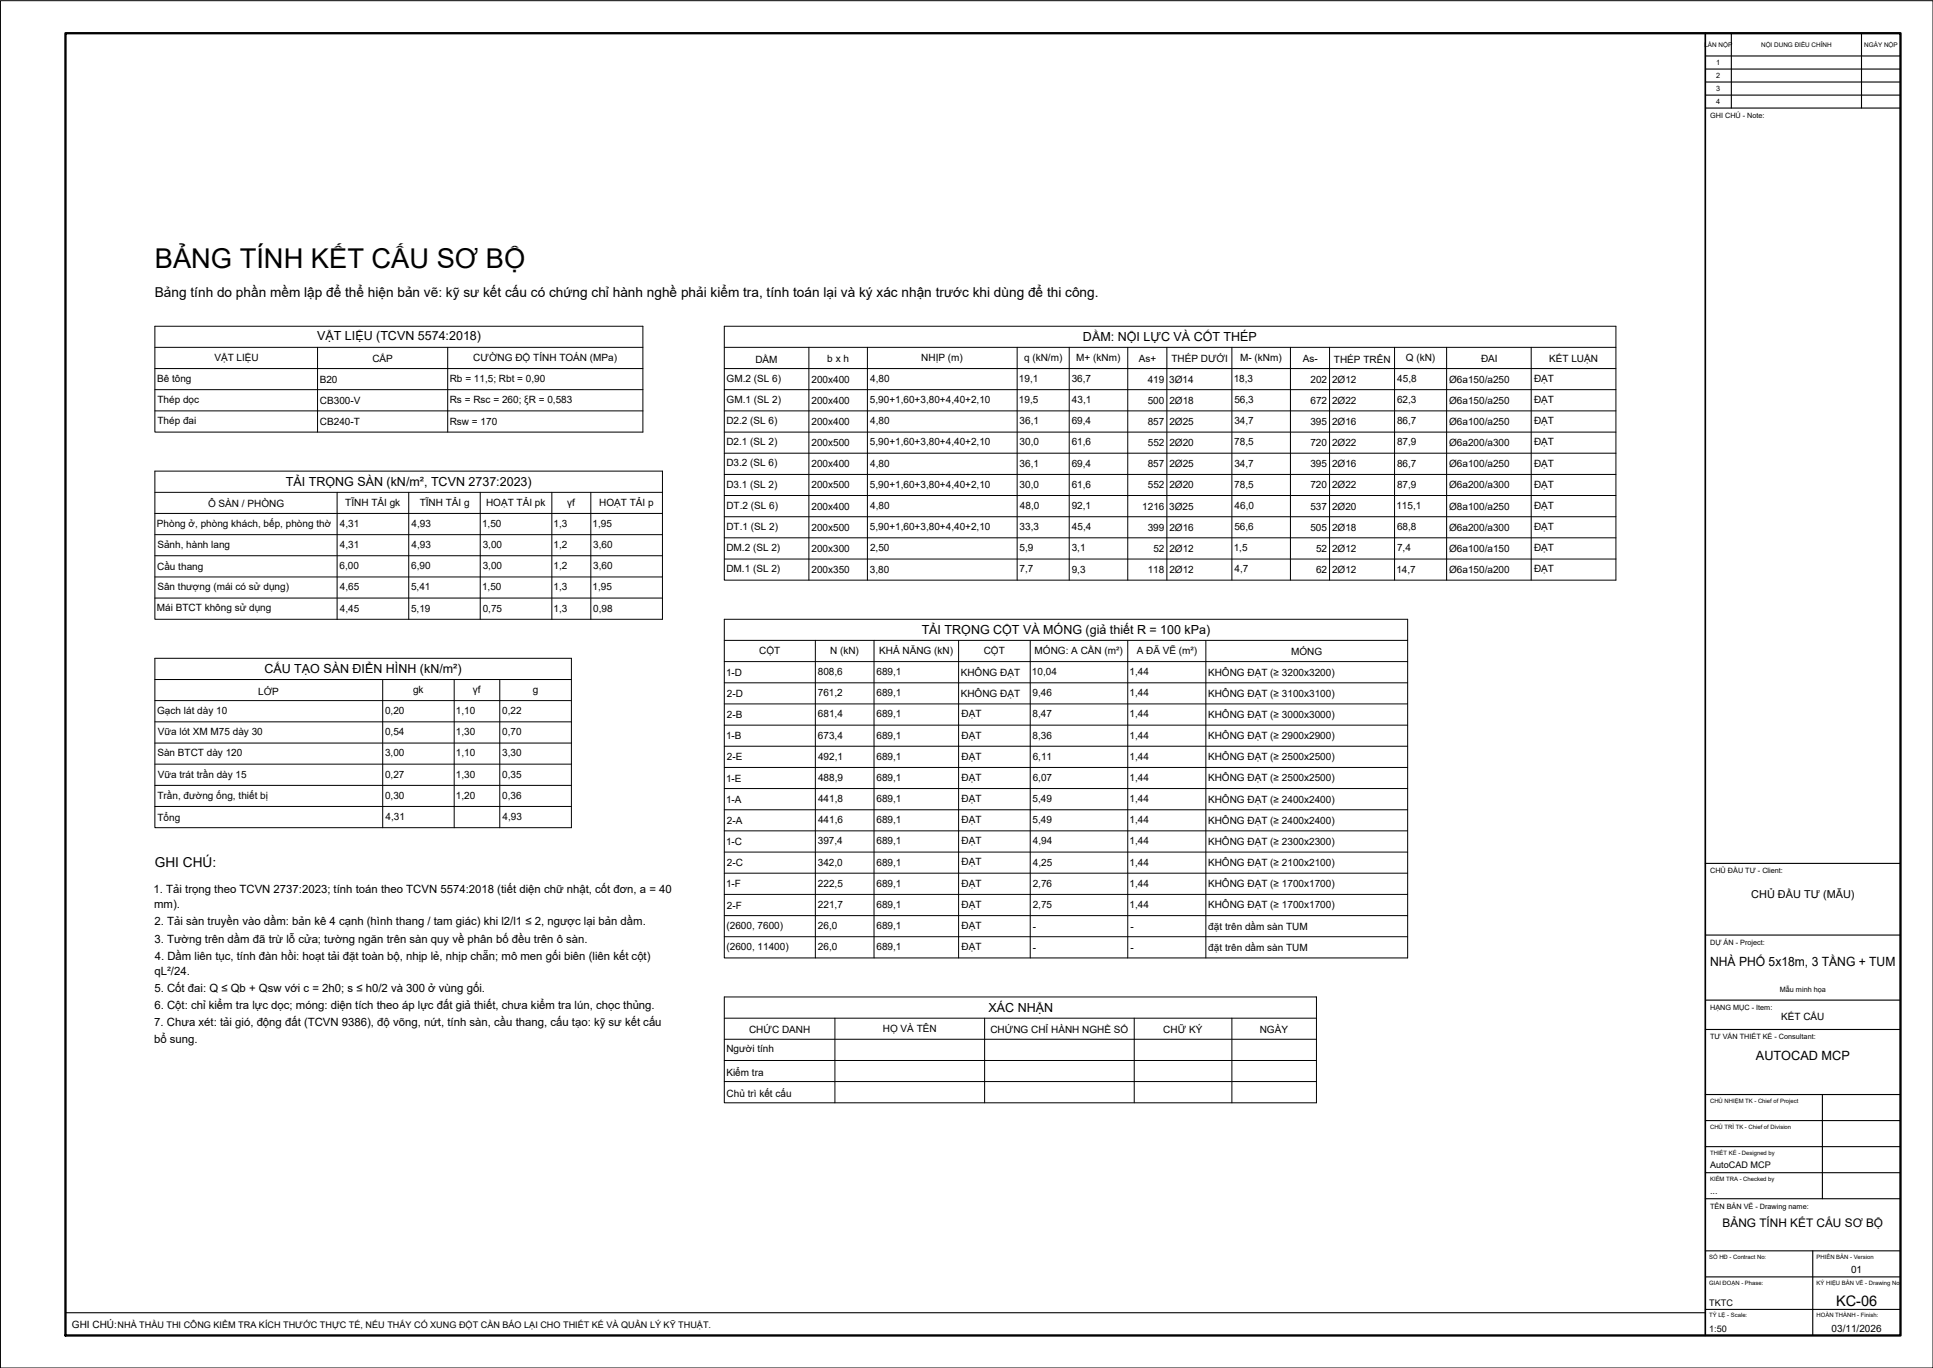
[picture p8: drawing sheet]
<svg xmlns="http://www.w3.org/2000/svg" width="594mm" height="420mm" viewBox="0 0 594 420" stroke-linecap="round" stroke-linejoin="round" font-family="sans-serif">
<defs><g id="words">
<text font-size="8.4" x="47.6" y="82.2">BẢNG TÍNH KẾT CẤU SƠ BỘ</text>
<text font-size="4.5" x="564.3" y="401">KC-06</text>
<g font-size="4.2">
<text x="47.6" y="91.2">Bảng tính do phần mềm lập để thể hiện bản vẽ: kỹ sư kết cấu có chứng chỉ hành nghề phải kiểm tra, tính toán lại và ký xác nhận trước khi dùng để thi công.</text>
<text x="47.6" y="266.2">GHI CHÚ:</text>
</g>
<g font-size="3.9">
<text x="525.6" y="296.7">NHÀ PHỐ 5x18m, 3 TẦNG + TUM</text>
<text x="539.6" y="325.7">AUTOCAD MCP</text>
</g>
<g font-size="3.8">
<text x="97.5" y="104.6">VẬT LIỆU (TCVN 5574:2018)</text>
<text x="332.8" y="104.9">DẦM: NỘI LỰC VÀ CỐT THÉP</text>
<text x="87.9" y="149.3">TẢI TRỌNG SÀN (kN/m², TCVN 2737:2023)</text>
<text x="283.3" y="194.8">TẢI TRỌNG CỘT VÀ MÓNG (giả thiết R = 100 kPa)</text>
<text x="81.3" y="206.8">CẤU TẠO SÀN ĐIỂN HÌNH (kN/m²)</text>
<text x="303.8" y="310.9">XÁC NHẬN</text>
</g>
<text font-size="3.6" x="529.4" y="377">BẢNG TÍNH KẾT CẤU SƠ BỘ</text>
<g font-size="3.5">
<text x="47.2" y="274.3">1. Tải trọng theo TCVN 2737:2023; tính toán theo TCVN 5574:2018 (tiết diện chữ nhật, cốt đơn, a = 40</text>
<text x="47.4" y="279">mm).</text>
<text x="47.5" y="284.2">2. Tải sàn truyền vào dầm: bản kê 4 cạnh (hình thang / tam giác) khi l2/l1 ≤ 2, ngược lại bản dầm.</text>
<text x="47.5" y="289.5">3. Tường trên dầm đã trừ lỗ cửa; tường ngăn trên sàn quy về phân bố đều trên ô sàn.</text>
<text x="47.5" y="299.4">qL²/24.</text>
<text x="47.6" y="294.7">4. Dầm liên tục, tính đàn hồi: hoạt tải đặt toàn bộ, nhịp lẻ, nhịp chẵn; mô men gối biên (liên kết cột)</text>
<text x="47.5" y="304.6">5. Cốt đai: Q ≤ Qb + Qsw với c = 2h0; s ≤ h0/2 và 300 ở vùng gối.</text>
<text x="47.5" y="309.9">6. Cột: chỉ kiểm tra lực dọc; móng: diện tích theo áp lực đất giả thiết, chưa kiểm tra lún, chọc thủng.</text>
<text x="47.4" y="315.2">7. Chưa xét: tải gió, động đất (TCVN 9386), độ võng, nứt, tính sàn, cầu thang, cấu tạo: kỹ sư kết cấu</text>
<text x="47.4" y="320.4">bổ sung.</text>
</g>
<text font-size="3.4" x="538.2" y="275.7">CHỦ ĐẦU TƯ (MẪU)</text>
<g font-size="3.1">
<text x="65.9" y="110.9">VẬT LIỆU</text>
<text x="114.4" y="111.3">CẤP</text>
<text x="145.5" y="111">CƯỜNG ĐỘ TÍNH TOÁN (MPa)</text>
<text x="232.2" y="111.3">DẦM</text>
<text x="254.3" y="111">b x h</text>
<text x="283.1" y="110.7">NHỊP (m)</text>
<text x="314.7" y="110.7">q (kN/m)</text>
<text x="330.8" y="110.7">M+ (kNm)</text>
<text x="350" y="111">As+</text>
<text x="360" y="111.3">THÉP DƯỚI</text>
<text x="381.1" y="110.7">M- (kNm)</text>
<text x="400.4" y="111">As-</text>
<text x="410" y="111.3">THÉP TRÊN</text>
<text x="432.1" y="110.7">Q (kN)</text>
<text x="455.2" y="111">ĐAI</text>
<text x="476.1" y="111.1">KẾT LUẬN</text>
<text x="48.3" y="117.2">Bê tông</text>
<text x="98.3" y="117.5">B20</text>
<text x="138.2" y="117.3">Rb = 11,5; Rbt = 0,90</text>
<text x="223.3" y="117.2">GM.2 (SL 6)</text>
<text x="249.4" y="117.5">200x400</text>
<text x="267.4" y="117.3">4,80</text>
<text x="313.2" y="117.3">19,1</text>
<text x="329.4" y="117.3">36,7</text>
<text x="352.7" y="117.5">419</text>
<text x="359.3" y="117.6">3Ø14</text>
<text x="379.2" y="117.3">18,3</text>
<text x="402.8" y="117.5">202</text>
<text x="409.4" y="117.6">2Ø12</text>
<text x="429.4" y="117.3">45,8</text>
<text x="445.4" y="117.6">Ø6a150/a250</text>
<text x="471.5" y="117.3">ĐẠT</text>
<text x="48.4" y="123.7">Thép dọc</text>
<text x="98.3" y="124">CB300-V</text>
<text x="138.2" y="123.7">Rs = Rsc = 260; ξR = 0,583</text>
<text x="223.3" y="123.7">GM.1 (SL 2)</text>
<text x="249.4" y="124">200x400</text>
<text x="267.3" y="123.8">5,90+1,60+3,80+4,40+2,10</text>
<text x="313.2" y="123.8">19,5</text>
<text x="329.5" y="123.8">43,1</text>
<text x="352.7" y="124">500</text>
<text x="359.4" y="124">2Ø18</text>
<text x="379.4" y="123.8">56,3</text>
<text x="402.8" y="124">672</text>
<text x="409.4" y="124">2Ø22</text>
<text x="429.4" y="123.8">62,3</text>
<text x="445.4" y="124">Ø6a150/a250</text>
<text x="471.5" y="123.8">ĐẠT</text>
<text x="48.4" y="130.3">Thép đai</text>
<text x="98.3" y="130.6">CB240-T</text>
<text x="138.2" y="130.5">Rsw = 170</text>
<text x="223.2" y="130.3">D2.2 (SL 6)</text>
<text x="249.4" y="130.5">200x400</text>
<text x="267.4" y="130.3">4,80</text>
<text x="313.4" y="130.3">36,1</text>
<text x="329.4" y="130.3">69,4</text>
<text x="352.7" y="130.5">857</text>
<text x="359.4" y="130.6">2Ø25</text>
<text x="379.4" y="130.3">34,7</text>
<text x="402.7" y="130.5">395</text>
<text x="409.4" y="130.6">2Ø16</text>
<text x="429.4" y="130.3">86,7</text>
<text x="445.4" y="130.6">Ø6a100/a250</text>
<text x="471.5" y="130.3">ĐẠT</text>
<text x="223.2" y="136.7">D2.1 (SL 2)</text>
<text x="249.4" y="137">200x500</text>
<text x="267.3" y="136.8">5,90+1,60+3,80+4,40+2,10</text>
<text x="313.4" y="136.8">30,0</text>
<text x="329.4" y="136.8">61,6</text>
<text x="352.8" y="137">552</text>
<text x="359.4" y="137">2Ø20</text>
<text x="379.3" y="136.8">78,5</text>
<text x="402.7" y="137">720</text>
<text x="409.4" y="137">2Ø22</text>
<text x="429.4" y="136.8">87,9</text>
<text x="445.4" y="137">Ø6a200/a300</text>
<text x="471.5" y="136.8">ĐẠT</text>
<text x="223.2" y="143.3">D3.2 (SL 6)</text>
<text x="249.4" y="143.6">200x400</text>
<text x="267.4" y="143.3">4,80</text>
<text x="313.4" y="143.3">36,1</text>
<text x="329.4" y="143.3">69,4</text>
<text x="352.7" y="143.6">857</text>
<text x="359.4" y="143.6">2Ø25</text>
<text x="379.4" y="143.3">34,7</text>
<text x="402.7" y="143.6">395</text>
<text x="409.4" y="143.6">2Ø16</text>
<text x="429.4" y="143.3">86,7</text>
<text x="445.4" y="143.6">Ø6a100/a250</text>
<text x="471.5" y="143.3">ĐẠT</text>
<text x="223.2" y="149.7">D3.1 (SL 2)</text>
<text x="267.3" y="149.8">5,90+1,60+3,80+4,40+2,10</text>
<text x="313.4" y="149.8">30,0</text>
<text x="329.4" y="149.8">61,6</text>
<text x="379.3" y="149.8">78,5</text>
<text x="429.4" y="149.8">87,9</text>
<text x="471.5" y="149.8">ĐẠT</text>
<text x="63.9" y="155.8">Ô SÀN / PHÒNG</text>
<text x="106.1" y="155.5">TĨNH TẢI gk</text>
<text x="129" y="155.5">TĨNH TẢI g</text>
<text x="149.4" y="155.5">HOẠT TẢI pk</text>
<text x="174.3" y="155.3">γf</text>
<text x="184.2" y="155.5">HOẠT TẢI p</text>
<text x="249.4" y="150">200x500</text>
<text x="352.8" y="150">552</text>
<text x="359.4" y="150">2Ø20</text>
<text x="402.7" y="150">720</text>
<text x="409.4" y="150">2Ø22</text>
<text x="445.4" y="150">Ø6a200/a300</text>
<text x="104.5" y="161.8">4,31</text>
<text x="126.5" y="161.8">4,93</text>
<text x="148.1" y="161.8">1,50</text>
<text x="170.2" y="161.8">1,3</text>
<text x="182.1" y="161.8">1,95</text>
<text x="223.2" y="156.3">DT.2 (SL 6)</text>
<text x="249.4" y="156.5">200x400</text>
<text x="267.4" y="156.3">4,80</text>
<text x="313.5" y="156.3">48,0</text>
<text x="329.4" y="156.3">92,1</text>
<text x="351" y="156.5">1216</text>
<text x="359.3" y="156.5">3Ø25</text>
<text x="379.4" y="156.3">46,0</text>
<text x="402.7" y="156.5">537</text>
<text x="409.4" y="156.5">2Ø20</text>
<text x="429.1" y="156.3">115,1</text>
<text x="445.4" y="156.5">Ø8a100/a250</text>
<text x="471.5" y="156.3">ĐẠT</text>
<text x="48.2" y="162">Phòng ở, phòng khách, bếp, phòng thờ</text>
<text x="223.2" y="162.7">DT.1 (SL 2)</text>
<text x="249.4" y="163">200x500</text>
<text x="267.3" y="162.8">5,90+1,60+3,80+4,40+2,10</text>
<text x="313.4" y="162.8">33,3</text>
<text x="329.5" y="162.8">45,4</text>
<text x="352.7" y="163">399</text>
<text x="359.4" y="163">2Ø16</text>
<text x="379.4" y="162.8">56,6</text>
<text x="402.7" y="163">505</text>
<text x="409.4" y="163">2Ø18</text>
<text x="429.4" y="162.8">68,8</text>
<text x="445.4" y="163">Ø6a200/a300</text>
<text x="471.5" y="162.8">ĐẠT</text>
<text x="48.4" y="168.3">Sảnh, hành lang</text>
<text x="104.5" y="168.3">4,31</text>
<text x="126.5" y="168.3">4,93</text>
<text x="148.4" y="168.3">3,00</text>
<text x="170.2" y="168.3">1,2</text>
<text x="182.3" y="168.3">3,60</text>
<text x="223.2" y="169.2">DM.2 (SL 2)</text>
<text x="249.4" y="169.5">200x300</text>
<text x="267.4" y="169.3">2,50</text>
<text x="313.4" y="169.3">5,9</text>
<text x="329.4" y="169.3">3,1</text>
<text x="354.5" y="169.5">52</text>
<text x="359.4" y="169.5">2Ø12</text>
<text x="379.2" y="169.3">1,5</text>
<text x="404.5" y="169.5">52</text>
<text x="409.4" y="169.5">2Ø12</text>
<text x="429.4" y="169.3">7,4</text>
<text x="445.4" y="169.5">Ø6a100/a150</text>
<text x="471.5" y="169.3">ĐẠT</text>
<text x="48.3" y="175">Cầu thang</text>
<text x="104.4" y="174.8">6,00</text>
<text x="126.4" y="174.8">6,90</text>
<text x="148.4" y="174.8">3,00</text>
<text x="170.2" y="174.8">1,2</text>
<text x="182.3" y="174.8">3,60</text>
<text x="223.2" y="175.7">DM.1 (SL 2)</text>
<text x="249.4" y="176">200x350</text>
<text x="267.3" y="175.9">3,80</text>
<text x="313.3" y="175.8">7,7</text>
<text x="329.4" y="175.9">9,3</text>
<text x="352.7" y="176">118</text>
<text x="359.4" y="176.1">2Ø12</text>
<text x="379.4" y="175.8">4,7</text>
<text x="404.5" y="176">62</text>
<text x="409.4" y="176.1">2Ø12</text>
<text x="429.1" y="175.9">14,7</text>
<text x="445.4" y="176.1">Ø6a150/a200</text>
<text x="471.5" y="175.8">ĐẠT</text>
<text x="48.4" y="181.3">Sân thượng (mái có sử dụng)</text>
<text x="104.5" y="181.4">4,65</text>
<text x="126.3" y="181.4">5,41</text>
<text x="148.1" y="181.4">1,50</text>
<text x="170.2" y="181.4">1,3</text>
<text x="182.1" y="181.4">1,95</text>
<text x="48.2" y="187.8">Mái BTCT không sử dụng</text>
<text x="104.5" y="187.8">4,45</text>
<text x="126.3" y="187.8">5,19</text>
<text x="148.4" y="187.8">0,75</text>
<text x="170.2" y="187.8">1,3</text>
<text x="182.3" y="187.8">0,98</text>
<text x="233.3" y="201">CỘT</text>
<text x="255.1" y="200.7">N (kN)</text>
<text x="270.2" y="201">KHẢ NĂNG (kN)</text>
<text x="302.3" y="201">CỘT</text>
<text x="318" y="201">MÓNG: A CẦN (m²)</text>
<text x="349.3" y="201">A ĐÃ VẼ (m²)</text>
<text x="396.8" y="201.3">MÓNG</text>
<text x="223.2" y="207.6">1-D</text>
<text x="251.3" y="207.3">808,6</text>
<text x="269.4" y="207.3">689,1</text>
<text x="295.2" y="207.6">KHÔNG ĐẠT</text>
<text x="317.1" y="207.3">10,04</text>
<text x="347.1" y="207.3">1,44</text>
<text x="371.3" y="207.5">KHÔNG ĐẠT (≥ 3200x3200)</text>
<text x="79.3" y="213.3">LỚP</text>
<text x="126.9" y="212.7">gk</text>
<text x="145.3" y="212.8">γf</text>
<text x="163.8" y="212.7">g</text>
<text x="223.4" y="214">2-D</text>
<text x="251.3" y="213.8">761,2</text>
<text x="269.4" y="213.8">689,1</text>
<text x="295.2" y="214.1">KHÔNG ĐẠT</text>
<text x="317.3" y="213.8">9,46</text>
<text x="347.1" y="213.8">1,44</text>
<text x="371.3" y="214">KHÔNG ĐẠT (≥ 3100x3100)</text>
<text x="48.3" y="219.2">Gạch lát dày 10</text>
<text x="118.3" y="219.3">0,20</text>
<text x="140.1" y="219.3">1,10</text>
<text x="154.4" y="219.3">0,22</text>
<text x="223.4" y="220.6">2-B</text>
<text x="251.4" y="220.3">681,4</text>
<text x="269.4" y="220.3">689,1</text>
<text x="295.5" y="220.3">ĐẠT</text>
<text x="317.3" y="220.3">8,47</text>
<text x="347.1" y="220.3">1,44</text>
<text x="371.3" y="220.5">KHÔNG ĐẠT (≥ 3000x3000)</text>
<text x="48.5" y="225.7">Vữa lót XM M75 dày 30</text>
<text x="118.3" y="225.8">0,54</text>
<text x="140.1" y="225.8">1,30</text>
<text x="154.4" y="225.8">0,70</text>
<text x="223.2" y="227.1">1-B</text>
<text x="251.4" y="226.8">673,4</text>
<text x="269.4" y="226.8">689,1</text>
<text x="295.5" y="226.8">ĐẠT</text>
<text x="317.3" y="226.8">8,36</text>
<text x="347.1" y="226.8">1,44</text>
<text x="371.3" y="227">KHÔNG ĐẠT (≥ 2900x2900)</text>
<text x="48.4" y="232.2">Sàn BTCT dày 120</text>
<text x="118.3" y="232.3">3,00</text>
<text x="140.1" y="232.3">1,10</text>
<text x="154.4" y="232.3">3,30</text>
<text x="223.4" y="233.6">2-E</text>
<text x="251.4" y="233.3">492,1</text>
<text x="269.4" y="233.3">689,1</text>
<text x="295.5" y="233.3">ĐẠT</text>
<text x="317.4" y="233.3">6,11</text>
<text x="347.1" y="233.3">1,44</text>
<text x="371.3" y="233.5">KHÔNG ĐẠT (≥ 2500x2500)</text>
<text x="48.5" y="239">Vữa trát trần dày 15</text>
<text x="118.3" y="238.8">0,27</text>
<text x="140.1" y="238.8">1,30</text>
<text x="154.4" y="238.8">0,35</text>
<text x="251.4" y="239.8">488,9</text>
<text x="269.4" y="239.8">689,1</text>
<text x="295.5" y="239.8">ĐẠT</text>
<text x="317.4" y="239.8">6,07</text>
<text x="347.1" y="239.8">1,44</text>
<text x="371.3" y="240">KHÔNG ĐẠT (≥ 2500x2500)</text>
<text x="48.4" y="245.5">Trần, đường ống, thiết bị</text>
<text x="118.3" y="245.3">0,30</text>
<text x="140.1" y="245.3">1,20</text>
<text x="154.4" y="245.3">0,36</text>
<text x="223.2" y="240.1">1-E</text>
<text x="118.5" y="251.8">4,31</text>
<text x="154.4" y="251.8">4,93</text>
<text x="223.2" y="246.5">1-A</text>
<text x="251.4" y="246.3">441,8</text>
<text x="269.4" y="246.3">689,1</text>
<text x="295.5" y="246.3">ĐẠT</text>
<text x="317.3" y="246.3">5,49</text>
<text x="347.1" y="246.3">1,44</text>
<text x="371.3" y="246.5">KHÔNG ĐẠT (≥ 2400x2400)</text>
<text x="48.4" y="252">Tổng</text>
<text x="223.4" y="253.1">2-A</text>
<text x="251.4" y="252.9">441,6</text>
<text x="269.4" y="252.9">689,1</text>
<text x="295.5" y="252.8">ĐẠT</text>
<text x="317.3" y="252.9">5,49</text>
<text x="347.1" y="252.9">1,44</text>
<text x="371.3" y="253">KHÔNG ĐẠT (≥ 2400x2400)</text>
<text x="223.2" y="259.5">1-C</text>
<text x="251.3" y="259.3">397,4</text>
<text x="269.4" y="259.3">689,1</text>
<text x="295.5" y="259.3">ĐẠT</text>
<text x="317.4" y="259.3">4,94</text>
<text x="347.1" y="259.3">1,44</text>
<text x="371.3" y="259.5">KHÔNG ĐẠT (≥ 2300x2300)</text>
<text x="223.4" y="266.1">2-C</text>
<text x="251.3" y="265.9">342,0</text>
<text x="269.4" y="265.9">689,1</text>
<text x="295.5" y="265.8">ĐẠT</text>
<text x="317.4" y="265.9">4,25</text>
<text x="347.1" y="265.9">1,44</text>
<text x="371.3" y="266">KHÔNG ĐẠT (≥ 2100x2100)</text>
<text x="223.2" y="272.5">1-F</text>
<text x="251.4" y="272.3">222,5</text>
<text x="269.4" y="272.3">689,1</text>
<text x="295.5" y="272.3">ĐẠT</text>
<text x="317.4" y="272.3">2,76</text>
<text x="347.1" y="272.3">1,44</text>
<text x="371.3" y="272.5">KHÔNG ĐẠT (≥ 1700x1700)</text>
<text x="223.4" y="279.1">2-F</text>
<text x="251.4" y="278.8">221,7</text>
<text x="269.4" y="278.8">689,1</text>
<text x="295.5" y="278.8">ĐẠT</text>
<text x="317.4" y="278.8">2,75</text>
<text x="347.1" y="278.8">1,44</text>
<text x="371.3" y="279">KHÔNG ĐẠT (≥ 1700x1700)</text>
<text x="223.3" y="285.2">(2600, 7600)</text>
<text x="251.4" y="285.3">26,0</text>
<text x="269.4" y="285.3">689,1</text>
<text x="295.5" y="285.3">ĐẠT</text>
<text x="317.4" y="285.5">-</text>
<text x="347.4" y="285.5">-</text>
<text x="371.4" y="285.6">đặt trên dầm sàn TUM</text>
<text x="223.3" y="291.8">(2600, 11400)</text>
<text x="251.4" y="291.8">26,0</text>
<text x="269.4" y="291.8">689,1</text>
<text x="295.5" y="291.8">ĐẠT</text>
<text x="317.4" y="292.1">-</text>
<text x="347.4" y="292.1">-</text>
<text x="371.4" y="292.1">đặt trên dầm sàn TUM</text>
<text x="230.2" y="317.3">CHỨC DANH</text>
<text x="271.3" y="317.1">HỌ VÀ TÊN</text>
<text x="304.4" y="317.3">CHỨNG CHỈ HÀNH NGHỀ SỐ</text>
<text x="357.5" y="317.3">CHỮ KÝ</text>
<text x="387.2" y="317.3">NGÀY</text>
<text x="547.4" y="313.2">KẾT CẤU</text>
<text x="223.2" y="323.3">Người tính</text>
<text x="223.2" y="330.3">Kiểm tra</text>
<text x="223.3" y="336.8">Chủ trì kết cấu</text>
<text x="568.9" y="391">01</text>
<text x="22.1" y="407.9">GHI CHÚ:NHÀ THẦU THI CÔNG KIỂM TRA KÍCH THƯỚC THỰC TẾ, NẾU THẤY CÓ XUNG ĐỘT CẦN BÁO LẠI CHO THIẾT KẾ VÀ QUẢN LÝ KỸ THUẬT.</text>
<text x="562.9" y="409">03/11/2026</text>
</g>
<g font-size="2.8">
<text x="525.6" y="358.8">AutoCAD MCP</text>
<text x="525.6" y="366.8">...</text>
<text x="525.3" y="401">TKTC</text>
<text x="525.3" y="409">1:50</text>
</g>
<g font-size="2.2">
<text x="527.5" y="20">1</text>
<text x="527.5" y="24">2</text>
<text x="527.5" y="28">3</text>
<text x="527.5" y="32">4</text>
<text x="525.6" y="36.2">GHI CHÚ - Note:</text>
<text x="525.6" y="268.2">CHỦ ĐẦU TƯ - Client:</text>
<text x="525.6" y="290.2">DỰ ÁN - Project:</text>
<text x="547" y="304.7">Mẫu minh họa</text>
<text x="525.6" y="310.2">HẠNG MỤC - Item:</text>
<text x="525.6" y="319.2">TƯ VẤN THIẾT KẾ - Consultant:</text>
<text x="525.6" y="371.2">TÊN BẢN VẼ - Drawing name:</text>
</g>
<g font-size="2">
<text x="523.8" y="14.4">LẦN NỘP</text>
<text x="541.2" y="14.4">NỘI DUNG ĐIỀU CHỈNH</text>
<text x="573" y="14.4">NGÀY NỘP</text>
</g>
<g font-size="1.8">
<text x="525.6" y="338.8">CHỦ NHIỆM TK - Chief of Project</text>
<text x="525.6" y="346.8">CHỦ TRÌ TK - Chief of Division</text>
<text x="525.6" y="354.8">THIẾT KẾ - Designed by</text>
<text x="525.6" y="362.8">KIỂM TRA - Checked by</text>
<text x="525.3" y="386.6">SỐ HĐ - Contract No:</text>
<text x="558.3" y="386.6">PHIÊN BẢN - Version</text>
<text x="525.3" y="394.6">GIAI ĐOẠN - Phase:</text>
<text x="558.3" y="394.6">KÝ HIỆU BẢN VẼ - Drawing No</text>
<text x="525.3" y="404.6">TỶ LỆ - Scale:</text>
<text x="558.3" y="404.6">HOÀN THÀNH - Finish:</text>
</g>
</g></defs>
<!-- layer: S-ANNO-TEXT -->
<g fill="none" stroke="#000" stroke-width=".31">
<path d="M47.6 100.2h150v32.5h-150zM47.6 106.7h150M47.6 113.2h150M47.6 119.7h150M97.6 106.7v26M137.6 106.7v26M222.6 100.2h274v78h-274zM222.6 106.7h274M222.6 113.2h274M222.6 119.7h274M248.6 106.7v71.5M266.6 106.7v71.5"/>
<path d="M312.6 106.7v71.5M328.6 106.7v71.5M346.6 106.7v71.5M358.6 106.7v71.5M378.6 106.7v71.5M396.6 106.7v71.5M408.6 106.7v71.5M428.6 106.7v71.5M444.6 106.7v71.5M470.6 106.7v71.5M47.6 126.2h150M222.6 126.2h274"/>
<path d="M222.6 132.7h274M222.6 139.2h274M47.6 144.7h156v45.5h-156zM47.6 151.2h156M47.6 157.7h156M103.6 151.2v39M125.6 151.2v39M147.6 151.2v39M169.6 151.2v39M181.6 151.2v39M222.6 145.7h274M222.6 152.2h274"/>
<path d="M222.6 158.7h274M47.6 164.2h156M47.6 170.7h156M47.6 177.2h156M222.6 165.2h274M222.6 171.7h274M47.6 183.7h156M222.6 190.2h210v104h-210zM222.6 196.7h210M250.6 196.7v97.5M268.6 196.7v97.5M294.6 196.7v97.5"/>
<path d="M316.6 196.7v97.5M346.6 196.7v97.5M370.6 196.7v97.5M47.6 202.2h128v52h-128zM47.6 208.7h128M47.6 215.2h128M117.6 208.7v45.5M139.6 208.7v45.5M153.6 208.7v45.5M222.6 203.2h210M222.6 209.7h210M222.6 216.2h210"/>
<path d="M47.6 221.7h128M47.6 228.2h128M47.6 234.7h128M222.6 222.7h210M222.6 229.2h210M222.6 235.7h210M47.6 241.2h128M47.6 247.7h128M222.6 242.2h210M222.6 248.7h210M222.6 255.2h210M222.6 261.7h210"/>
<path d="M222.6 268.2h210M222.6 274.7h210M222.6 281.2h210M222.6 287.7h210M222.6 306.2h182v32.5h-182zM222.6 312.7h182M222.6 319.2h182M256.6 312.7v26M302.6 312.7v26M348.6 312.7v26M378.6 312.7v26M222.6 325.7h182"/>
<path d="M222.6 332.2h182"/>
</g>
<!-- layer: A-ANNO-TTLB -->
<path d="M.1 .2h594v420h-594z" fill="none" stroke="#000" stroke-width=".31"/>
<path d="M20.1 10.2h564v400h-564z" fill="none" stroke="#000" stroke-width=".72"/>
<path d="M524.1 10.2v400" fill="none" stroke="#000" stroke-width=".51"/>
<g fill="none" stroke="#000" stroke-width=".34">
<path d="M524.1 17.2h60M532.1 10.2v23M572.1 10.2v23M524.1 33.2h60M524.1 21.2h60M524.1 25.2h60M524.1 29.2h60M524.1 265.2h60M524.1 287.2h60M524.1 307.2h60M524.1 316.2h60M524.1 336.2h60"/>
<path d="M560.1 336.2v32M524.1 344.2h60M524.1 352.2h60M524.1 368.2h60M524.1 360.2h60M524.1 384.2h60M524.1 392.2h60M557.1 384.2v26M20.1 403.2h504M524.1 402.2h60"/>
</g>
<use href="#words"/>
</svg>
